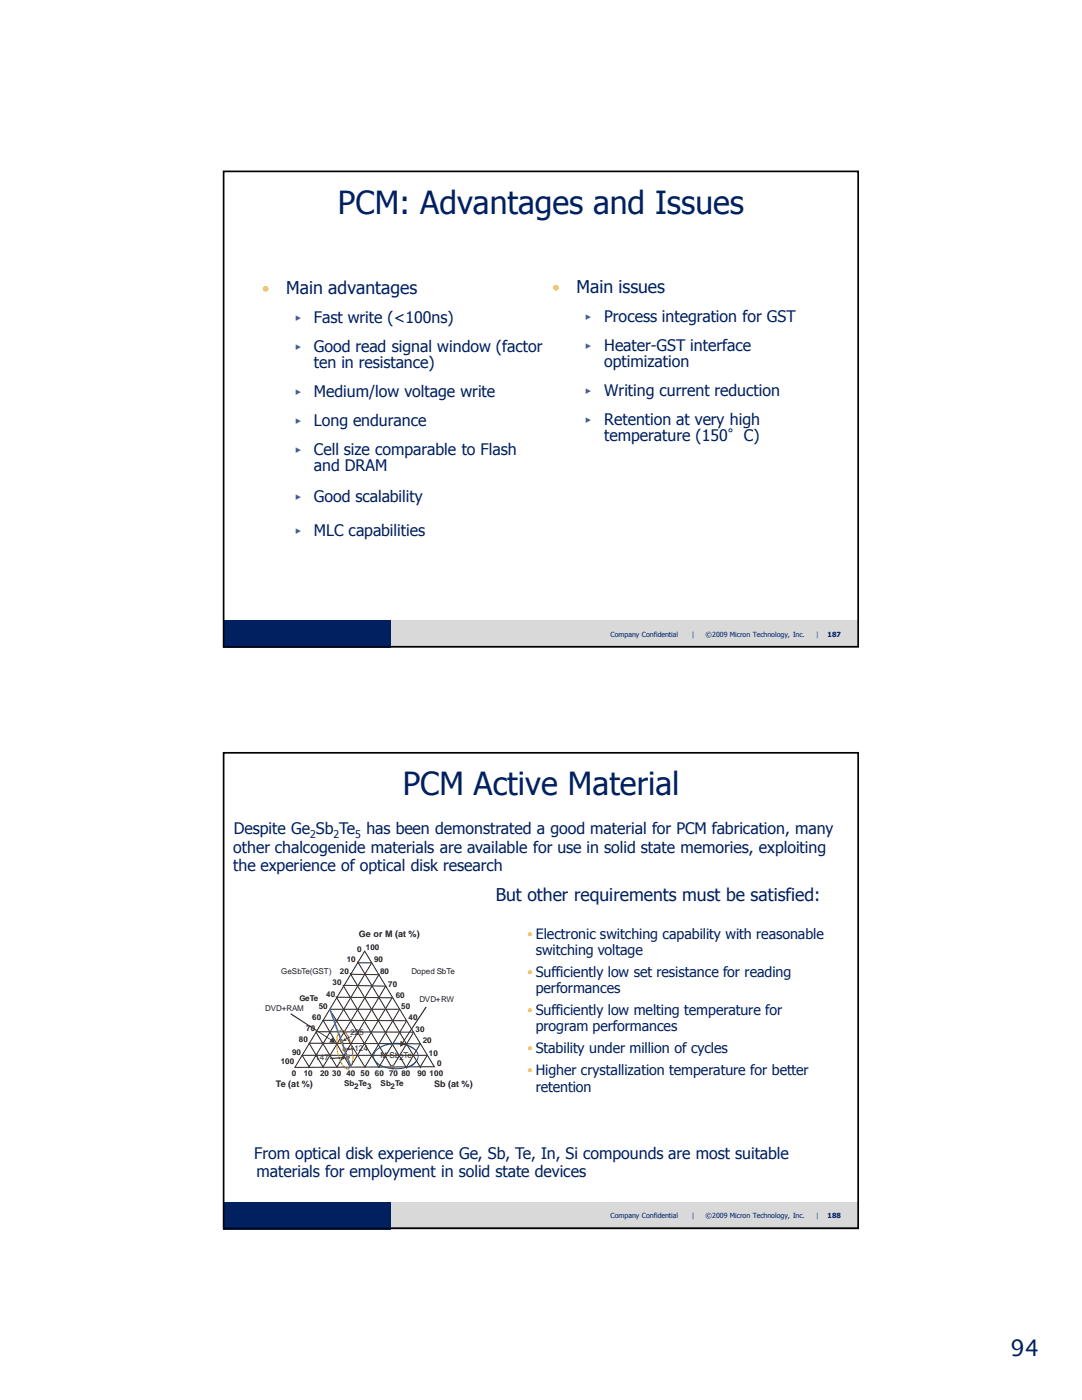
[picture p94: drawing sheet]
<svg xmlns="http://www.w3.org/2000/svg" width="216mm" height="279mm" viewBox="0 0 216 279" stroke-linecap="round" stroke-linejoin="round" font-family="sans-serif">
<defs><g id="words">
<g font-size="6.3" fill="#002060">
<text x="67.4" y="42.7">PCM: Advantages and Issues</text>
<text x="80.3" y="158.8">PCM Active Material</text>
</g>
<text font-size="4.6" fill="#002060" x="201.6" y="270.6">94</text>
<g font-size="3.5" fill="#002060">
<text x="57.1" y="58.7">Main advantages</text>
<text x="115" y="58.5">Main issues</text>
<text x="98.9" y="179.8">But other requirements must be satisfied:</text>
</g>
<g font-size="3.2" fill="#efb22d">
<text x="52.3" y="58.7">•</text>
<text x="110.2" y="58.5">•</text>
</g>
<g font-size="3.2" fill="#002060">
<text x="62.7" y="64.4">Fast write (&lt;100ns)</text>
<text x="120.6" y="64.2">Process integration for GST</text>
<text x="62.7" y="70.2">Good read signal window (factor</text>
<text x="120.6" y="70">Heater-GST interface</text>
<text x="62.7" y="73.4">ten in resistance)</text>
<text x="120.6" y="73.2">optimization</text>
<text x="62.7" y="79.2">Medium/low voltage write</text>
<text x="120.6" y="79">Writing current reduction</text>
<text x="62.7" y="85">Long endurance</text>
<text x="120.6" y="84.8">Retention at very high</text>
<text x="120.6" y="88.1">temperature (150°C)</text>
<text x="62.7" y="90.8">Cell size comparable to Flash</text>
<text x="62.7" y="94.1">and DRAM</text>
<text x="62.7" y="100.2">Good scalability</text>
<text x="62.7" y="106.9">MLC capabilities</text>
<text x="46.7" y="166.5">Despite Ge Sb Te</text>
<text x="73.1" y="166.5">has been demonstrated a good material for PCM fabrication, many</text>
<text x="46.5" y="170.1">other chalcogenide materials are available for use in solid state memories, exploiting</text>
<text x="46.5" y="173.7">the experience of optical disk research</text>
<text x="50.7" y="231.4">From optical disk experience Ge, Sb, Te, In, Si compounds are most suitable</text>
<text x="51.2" y="235">materials for employment in solid state devices</text>
</g>
<g font-size="2.8" fill="#ffc000">
<text x="105.3" y="187.4">• Electronic switching capability with reasonable</text>
<text x="105.3" y="195">• Sufficiently low set resistance for reading</text>
<text x="105.3" y="202.6">• Sufficiently low melting temperature for</text>
<text x="105.3" y="210.2">• Stability under million of cycles</text>
<text x="105.3" y="214.6">• Higher crystallization temperature for better</text>
</g>
<g font-size="2.8" fill="#002060">
<text x="106.9" y="190.6">switching voltage</text>
<text x="106.9" y="198.2">performances</text>
<text x="106.9" y="205.8">program performances</text>
<text x="106.9" y="217.8">retention</text>
</g>
<g font-size="2.5" fill="#375bb0">
<text x="58.7" y="64.4">▶</text>
<text x="116.6" y="64.2">▶</text>
<text x="58.7" y="70.2">▶</text>
<text x="116.6" y="70">▶</text>
<text x="58.7" y="79.2">▶</text>
<text x="116.6" y="79">▶</text>
<text x="58.7" y="85">▶</text>
<text x="116.6" y="84.8">▶</text>
<text x="58.7" y="90.8">▶</text>
<text x="58.7" y="100.2">▶</text>
<text x="58.7" y="106.9">▶</text>
</g>
<g font-size="2.1" fill="#002060">
<text x="61.9" y="167.3">2</text>
<text x="66.5" y="167.3">2</text>
<text x="70.9" y="167.3">5</text>
</g>
<g font-size="1.8" fill="#25221e">
<text x="71.6" y="186.9">Ge or M (at %)</text>
<text x="55" y="216.9">Te (at %)</text>
<text x="86.6" y="216.9">Sb (at %)</text>
</g>
<g font-size="1.6" fill="#25221e">
<text x="71.3" y="190.1">0</text>
<text x="73" y="189.6">100</text>
<text x="56.1" y="194.4">GeSbTe(GST)</text>
<text x="66.4" y="196.6">30</text>
<text x="67.8" y="194.4">20</text>
<text x="69.2" y="192">10</text>
<text x="74.6" y="192">90</text>
<text x="75.9" y="194.4">80</text>
<text x="77.5" y="196.9">70</text>
<text x="82.1" y="194.4">Doped SbTe</text>
<text x="52.9" y="201.7">DVD+RAM</text>
<text x="59.7" y="199.8">GeTe</text>
<text x="62.3" y="203.5">60</text>
<text x="63.6" y="201.3">50</text>
<text x="65.1" y="199.1">40</text>
<text x="79" y="199.1">60</text>
<text x="80.1" y="201.4">50</text>
<text x="81.5" y="203.6">40</text>
<text x="83.7" y="200.1">DVD+RW</text>
<text x="59.6" y="208">80</text>
<text x="61.1" y="205.7">70</text>
<text x="69.9" y="206.6">225</text>
<text x="70.7" y="209.8">124</text>
<text x="82.9" y="205.9">30</text>
<text x="84.4" y="208.2">20</text>
<text x="56" y="212.3">100</text>
<text x="58.2" y="214.8">0</text>
<text x="58.3" y="210.5">90</text>
<text x="60.6" y="214.8">10</text>
<text x="62.9" y="211.6">147</text>
<text x="63.9" y="214.8">20</text>
<text x="66.3" y="214.8">30</text>
<text x="69.1" y="214.8">40</text>
<text x="72" y="214.8">50</text>
<text x="74.8" y="214.8">60 70 80</text>
<text x="75.9" y="211.1">M-Sb Te</text>
<text x="79.7" y="211.6">2</text>
<text x="83.3" y="214.8">90 100</text>
<text x="85.6" y="210.7">10</text>
<text x="87.2" y="212.7">0</text>
<text x="68.7" y="216.8">Sb Te</text>
<text x="70.7" y="217.3">2</text>
<text x="73.2" y="217.3">3</text>
<text x="75.9" y="216.8">Sb Te</text>
<text x="77.9" y="217.3">2</text>
</g>
<g font-size="1.4" fill="#002060">
<text x="121.8" y="127.1">Company Confidential</text>
<text x="140.8" y="127.1">©2009 Micron Technology, Inc.</text>
<text x="165.1" y="127.1">187</text>
<text x="121.8" y="243.1">Company Confidential</text>
<text x="140.8" y="243.1">©2009 Micron Technology, Inc.</text>
<text x="165.1" y="243.2">188</text>
</g>
<g font-size="1.4" fill="#0042c8">
<text x="138" y="127.1">|</text>
<text x="162.9" y="127.1">|</text>
<text x="138" y="243.1">|</text>
<text x="162.9" y="243.1">|</text>
</g>
</g></defs>
<path d="M77.9 123.9h93.5v5.4h-93.5z" fill-rule="evenodd" fill="#d9d9d9"/>
<path d="M44.4 123.9h33.5v5.4h-33.5z" fill-rule="evenodd" fill="#002060"/>
<path d="M44.6 34.2h126.6v94.9h-126.6z" fill="none" stroke="#000" stroke-width=".34"/>
<path d="M44.4 150.1h127v95.2h-127z" fill-rule="evenodd" fill="#fff"/>
<path d="M77.9 239.9h93.5v5.4h-93.5z" fill-rule="evenodd" fill="#d9d9d9"/>
<path d="M44.4 239.9h33.5v5.4h-33.5z" fill-rule="evenodd" fill="#002060"/>
<g fill="none" stroke="#25221e" stroke-width=".2">
<path d="M67.1 198.9l8.5 14.2M67.1 199l11.3 .1M68.5 196.6l9.7 16.5M68.5 196.6l8.5 .2M69.8 194.2l11.4 19M70.1 194.4l5.5 .1M71.4 191.9l12.5 21.2M71.4 192.2h2.8l-12.6 20.9M72.8 189.8l13.9 23.1-27.9 .1zM75.6 194.4l-11.1 18.5M77 196.8l-9.7 16.1M78.2 199.1l-8.3 13.8"/>
<path d="M61.7 212.9l-1.4-2.3h25l-1.4 2.3M63.1 206l4.2 7M63.1 205.9l19.4 .1-4.1 6.9M65.7 201.4l7.2 11.6M65.9 201.4h13.9l-6.9 11.5M75.6 212.9l5.6-9.2-16.7-.1 5.4 9.4M81.2 212.9l2.7-4.6-22.2-.1 2.9 4.9"/>
</g>
<path d="M65.7 201.4l.3-.1 4.1 11.5-.3 .2z" fill="#0089e0"/>
<circle cx="78.3" cy="212.9" r=".34" fill="#eb3d00"/>
<circle cx="78.3" cy="212.9" r=".34" fill="none" stroke="#eb3d00" stroke-width=".2"/>
<path d="M79 208.1l1.8 .2 1.5 .6-.3 .2-1.3-.5-1.7-.2zM82.3 208.9a2.33 2.33 0 0 1 1.2 1.9h-.1a1.9 1.9 0 0 0-1.4-1.7zM83.4 210.8h.1a2.34 2.34 0 0 1-1.2 1.9l-.3-.2a2.46 2.46 0 0 0 1.4-1.7zM79 213.2l1.7-.2 1.3-.5 .3 .2-2.1 .6-1.2 .1zM75.9 212.5l1.4 .5 1.7 .2v.2l-2.2-.3-.9-.4zM74.5 210.8h.1a2.17 2.17 0 0 0 1.3 1.7v.2a2.39 2.39 0 0 1-1.4-1.9zM75 209.6l.9-.7v.2a2.03 2.03 0 0 0-1.3 1.7h-.1v-.4zM75.9 208.9l1.4-.6 1.7-.2v.3l-1.7 .2-1.4 .5z" fill="#009049"/>
<path d="M84.9 200.9l.2 .1-4.7 7.1-.1-.1z" fill="#25221e"/>
<path d="M79.9 207.7l1 .6-1.1 .6 1.1-.6-1.1 .6z" fill-rule="evenodd" fill="#25221e"/>
<circle cx="68.2" cy="207.8" r=".32" fill="#eb3d00"/>
<circle cx="68.2" cy="207.8" r=".32" fill="none" stroke="#eb3d00" stroke-width=".2"/>
<circle cx="68.7" cy="209.5" r=".34" fill="#eb3d00"/>
<circle cx="68.7" cy="209.5" r=".34" fill="none" stroke="#eb3d00" stroke-width=".2"/>
<circle cx="69.4" cy="211" r=".37" fill="#eb3d00"/>
<circle cx="69.4" cy="211" r=".37" fill="none" stroke="#eb3d00" stroke-width=".2"/>
<path d="M67.9 205.5h.2v.2zM68.1 205.5a1.53 1.53 0 0 1 1.4 1.1l.8 2.3-.2 .1-.2-.8a4.3 4.3 0 0 0-1.5-2.5h-.3zM70.1 209l.2-.1 .2 1.1-.1 1.8h-.1v-1.3zM70.3 211.8h.1v.4a1.54 1.54 0 0 1-.8 1.2zM69.5 213.2l.1 .2zM69.5 213.2v.1zM67.3 209.9h.1l.2 .8a4.1 4.1 0 0 0 1.6 2.5h.3v.2a1.57 1.57 0 0 1-1.5-1.1zM67.1 207.1h.3v2.8h-.1l-.2-1zM67.7 205.6l.2-.1 .2 .2a1.56 1.56 0 0 0-.7 1.4h-.3l.1-.5z" fill="#eb3d00"/>
<g fill="#25221e">
<path d="M58.1 202.2l8.1 5.3-.2 .1-8-5.2z"/>
<path d="M68.7 207.4l1.4-.7 .2 .1-1.6 .8z"/>
</g>
<g fill="#25221e">
<path d="M66.4 207l.4 1.1-1.1-.1 .7-1 .4 1.1z" fill-rule="evenodd"/>
<path d="M68.7 207.3l.3-.2-.3 .4 .6 .1-.8 .1z" fill-rule="evenodd"/>
</g>
<path d="M65.9 211.2h2.6" fill="none" stroke="#25221e" stroke-width=".34"/>
<g fill="#25221e">
<path d="M68.2 210.9l.3-.1 .4 .3-.4 .3h-.3l.3-.3z" fill-rule="evenodd"/>
<path d="M69.3 209.1h.5l-.3 .3 .3 .2-.8-.2z" fill-rule="evenodd"/>
</g>
<path d="M69.5 209.3l1.2-.1v.2l-1.2 .1z" fill="#25221e"/>
<path d="M44.6 150.2h126.6v94.9h-126.6z" fill="none" stroke="#000" stroke-width=".34"/>
<use href="#words"/>
</svg>
